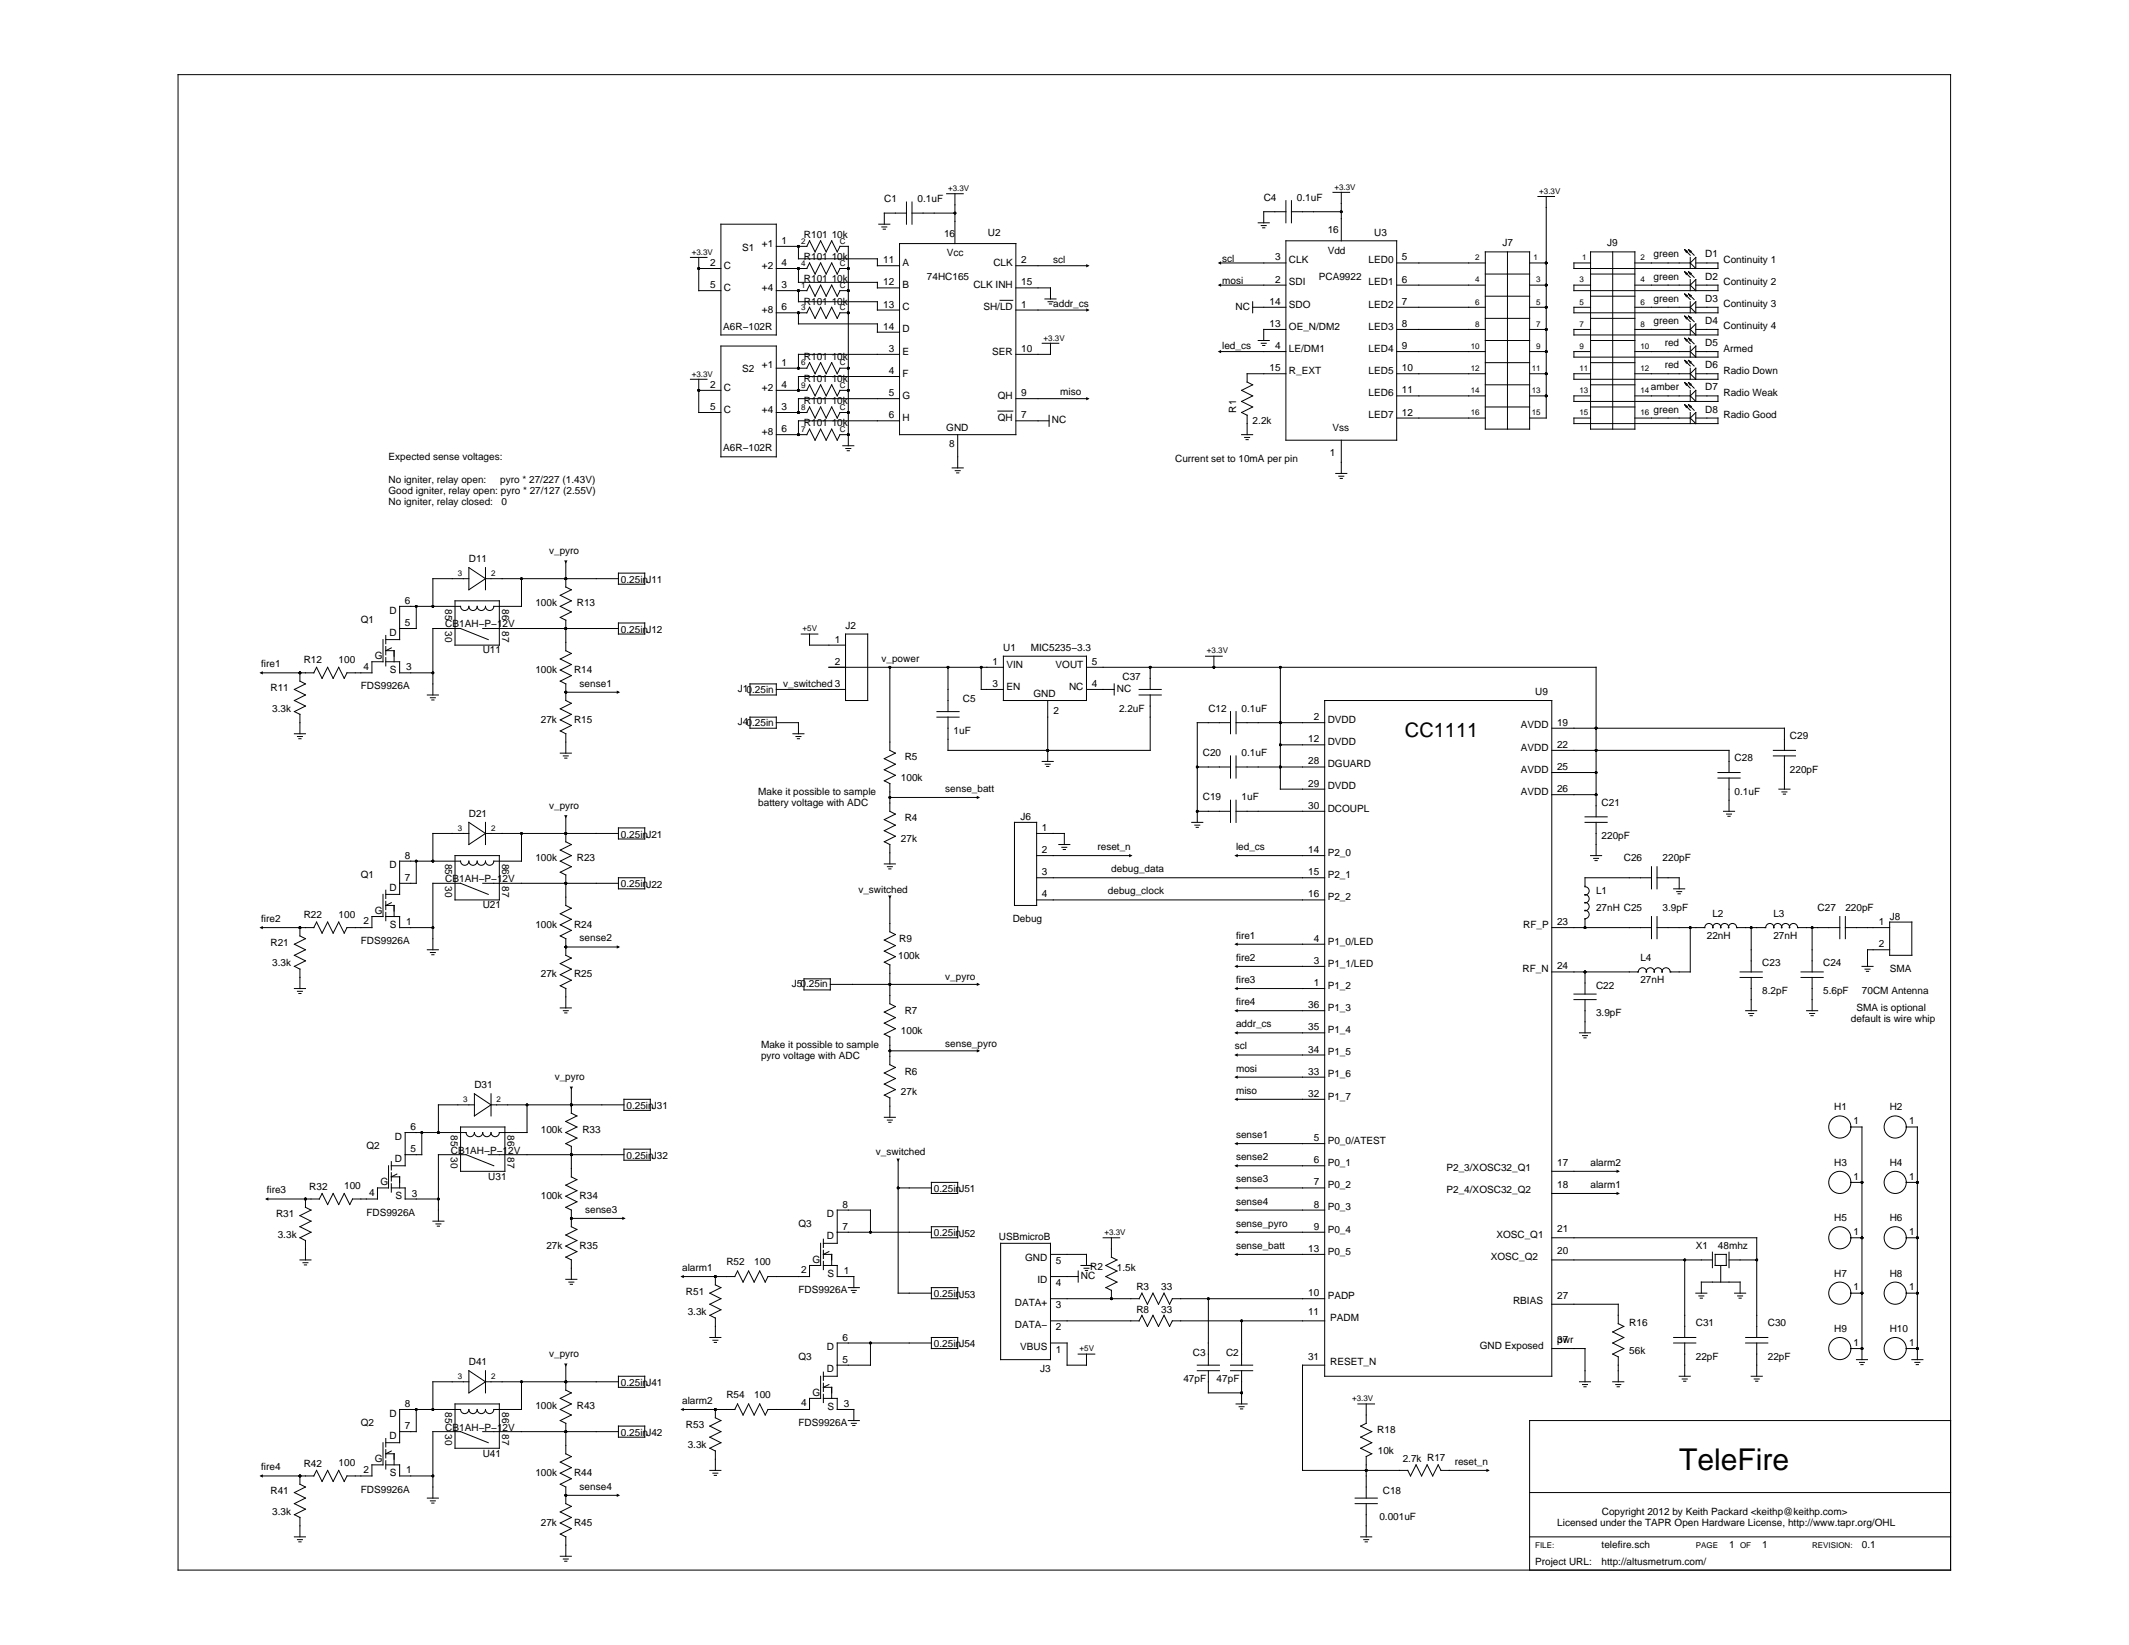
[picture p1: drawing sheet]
<svg xmlns="http://www.w3.org/2000/svg" width="279mm" height="216mm" viewBox="0 0 279 216" stroke-linecap="round" stroke-linejoin="round" font-family="sans-serif">
<defs><g id="words">
<text font-size="3.9" x="220.4" y="193">TeleFire</text>
<text font-size="2.6" x="184.4" y="96.7">CC1111</text>
<g font-size="1.3">
<text x="116.1" y="26.5">C1</text>
<text x="120.4" y="26.5">0.1uF</text>
<text x="165.8" y="26.3">C4</text>
<text x="170.2" y="26.3">0.1uF</text>
<text x="93.2" y="34.9">2</text>
<text x="95" y="35.3">C</text>
<text x="97.4" y="32.9">S1</text>
<text x="100" y="32.4">+1</text>
<text x="100" y="35.3">+2</text>
<text x="102.6" y="32">1</text>
<text x="102.6" y="34.9">4</text>
<text x="105.5" y="31.2">R101 10k</text>
<text x="105.5" y="34.1">R101 10k</text>
<text x="115.9" y="34.5">11</text>
<text x="118.5" y="34.9">A</text>
<text x="123.9" y="31.1">16</text>
<text x="124.3" y="33.6">Vcc</text>
<text x="129.6" y="30.9">U2</text>
<text x="130.4" y="34.9">CLK</text>
<text x="134" y="34.5">2</text>
<text x="138.2" y="34.5">scl</text>
<text x="160.4" y="34.3">scl</text>
<text x="167.3" y="34.2">3</text>
<text x="169.2" y="34.5">CLK</text>
<text x="174.2" y="30.5">16</text>
<text x="174.2" y="33.3">Vdd</text>
<text x="179.6" y="34.5">LED0</text>
<text x="180.3" y="30.9">U3</text>
<text x="184" y="34.2">5</text>
<text x="197.2" y="32.3">J7</text>
<text x="210.9" y="32.3">J9</text>
<text x="217" y="33.8">green</text>
<text x="223.8" y="33.8">D1</text>
<text x="226.2" y="34.5">Continuity 1</text>
<text x="93.2" y="37.8">5</text>
<text x="95" y="38.2">C</text>
<text x="100" y="38.2">+4</text>
<text x="100" y="41.1">+8</text>
<text x="102.6" y="37.8">3</text>
<text x="102.6" y="40.7">6</text>
<text x="105.5" y="37.1">R101 10k</text>
<text x="105.5" y="40">R101 10k</text>
<text x="115.9" y="37.5">12</text>
<text x="115.9" y="40.4">13</text>
<text x="118.5" y="37.8">B</text>
<text x="118.5" y="40.7">C</text>
<text x="121.6" y="36.7">74HC165</text>
<text x="127.7" y="37.8">CLK INH</text>
<text x="129.1" y="40.7">SH/LD</text>
<text x="134" y="37.5">15</text>
<text x="134" y="40.4">1</text>
<text x="138.2" y="40.3">addr_cs</text>
<text x="160.4" y="37.2">mosi</text>
<text x="162.1" y="40.7">NC</text>
<text x="166.6" y="40">14</text>
<text x="167.3" y="37.1">2</text>
<text x="169.2" y="37.5">SDI</text>
<text x="169.2" y="40.4">SDO</text>
<text x="173.1" y="36.7">PCA9922</text>
<text x="179.6" y="37.5">LED1</text>
<text x="179.6" y="40.4">LED2</text>
<text x="184" y="37.1">6</text>
<text x="184" y="40">7</text>
<text x="217" y="36.7">green</text>
<text x="217" y="39.6">green</text>
<text x="223.8" y="36.7">D2</text>
<text x="223.8" y="39.6">D3</text>
<text x="226.2" y="37.4">Continuity 2</text>
<text x="226.2" y="40.3">Continuity 3</text>
<text x="94.9" y="43.3">A6R−102R</text>
<text x="102.6" y="48">1</text>
<text x="105.5" y="47.2">R101 10k</text>
<text x="115.9" y="43.3">14</text>
<text x="116.6" y="46.2">3</text>
<text x="118.5" y="43.6">D</text>
<text x="118.5" y="46.5">E</text>
<text x="130.2" y="46.5">SER</text>
<text x="134" y="46.2">10</text>
<text x="160.4" y="45.8">led_cs</text>
<text x="166.6" y="42.9">13</text>
<text x="167.3" y="45.8">4</text>
<text x="169.2" y="43.3">OE_N/DM2</text>
<text x="169.2" y="46.2">LE/DM1</text>
<text x="179.6" y="43.3">LED3</text>
<text x="179.6" y="46.2">LED4</text>
<text x="184" y="42.9">8</text>
<text x="184" y="45.8">9</text>
<text x="217" y="42.5">green</text>
<text x="218.5" y="45.4">red</text>
<text x="223.8" y="42.5">D4</text>
<text x="223.8" y="45.4">D5</text>
<text x="226.2" y="43.2">Continuity 4</text>
<text x="226.2" y="46.1">Armed</text>
<text x="93.2" y="50.9">2</text>
<text x="93.2" y="53.8">5</text>
<text x="95" y="51.3">C</text>
<text x="97.4" y="48.9">S2</text>
<text x="100" y="48.4">+1</text>
<text x="100" y="51.3">+2</text>
<text x="102.6" y="50.9">4</text>
<text x="102.6" y="53.8">3</text>
<text x="105.5" y="53.1">R101 10k</text>
<text x="105.5" y="50.1">R101 10k</text>
<text x="116.6" y="49.1">4</text>
<text x="116.6" y="52">5</text>
<text x="118.5" y="49.5">F</text>
<text x="118.5" y="52.4">G</text>
<text x="130.9" y="52.4">QH</text>
<text x="134" y="52">9</text>
<text x="139.1" y="51.8">miso</text>
<text x="166.6" y="48.7">15</text>
<text x="169.2" y="49.1">R_EXT</text>
<text x="179.6" y="49.1">LED5</text>
<text x="179.6" y="52">LED6</text>
<text x="184" y="48.7">10</text>
<text x="184" y="51.6">11</text>
<text x="216.6" y="51.2">amber</text>
<text x="218.5" y="48.3">red</text>
<text x="223.8" y="51.2">D7</text>
<text x="223.8" y="48.3">D6</text>
<text x="226.2" y="49.1">Radio Down</text>
<text x="226.2" y="52">Radio Weak</text>
<text x="94.9" y="59.2">A6R−102R</text>
<text x="95" y="54.2">C</text>
<text x="100" y="54.2">+4</text>
<text x="100" y="57.1">+8</text>
<text x="102.6" y="56.7">6</text>
<text x="105.5" y="56">R101 10k</text>
<text x="116.6" y="54.9">6</text>
<text x="118.5" y="55.3">H</text>
<text x="124.2" y="56.6">GND</text>
<text x="124.6" y="58.7">8</text>
<text x="130.9" y="55.3">QH</text>
<text x="134" y="54.9">7</text>
<text x="138" y="55.6">NC</text>
<text x="162.2" y="54.1" transform="rotate(-90 162.2 54.1)">R1</text>
<text x="164.4" y="55.6">2.2k</text>
<text x="174.5" y="59.8">1</text>
<text x="174.9" y="56.5">Vss</text>
<text x="179.6" y="54.9">LED7</text>
<text x="184" y="54.5">12</text>
<text x="217" y="54.1">green</text>
<text x="223.8" y="54.1">D8</text>
<text x="226.2" y="54.9">Radio Good</text>
<text x="51" y="60.4">Expected sense voltages:</text>
<text x="51" y="63.3">No igniter, relay open:</text>
<text x="51" y="64.8">Good igniter, relay open: pyro * 27/127 (2.55V)</text>
<text x="65.7" y="63.3">pyro * 27/227 (1.43V)</text>
<text x="154.2" y="60.7">Current set to 10mA per pin</text>
<text x="51" y="66.3">No igniter, relay closed:</text>
<text x="65.8" y="66.3">0</text>
<text x="61.5" y="73.8">D11</text>
<text x="72.1" y="72.7">v_pyro</text>
<text x="81.5" y="76.5">0.25inJ11</text>
<text x="47.4" y="81.8">Q1</text>
<text x="51.1" y="80.5">D</text>
<text x="51.1" y="83.4">D</text>
<text x="53.1" y="79.3">6</text>
<text x="53.1" y="82.2">5</text>
<text x="58.4" y="82.3">CB1AH−P−12V</text>
<text x="58.4" y="79.9" transform="rotate(90 58.4 79.9)">85</text>
<text x="58.4" y="82.9" transform="rotate(90 58.4 82.9)">30</text>
<text x="65.9" y="79.9" transform="rotate(90 65.9 79.9)">86</text>
<text x="65.9" y="82.9" transform="rotate(90 65.9 82.9)">87</text>
<text x="70.3" y="79.6">100k</text>
<text x="75.7" y="79.6">R13</text>
<text x="81.5" y="83">0.25inJ12</text>
<text x="111" y="82.5">J2</text>
<text x="34.3" y="87.6">fire1</text>
<text x="39.9" y="87.1">R12</text>
<text x="44.4" y="87">100</text>
<text x="47.7" y="87.9">4</text>
<text x="49.2" y="86.5">G</text>
<text x="51.2" y="88.3">S</text>
<text x="53.3" y="88">3</text>
<text x="63.3" y="85.8">U11</text>
<text x="70.3" y="88.3">100k</text>
<text x="75.3" y="88.3">R14</text>
<text x="109.5" y="84.3">1</text>
<text x="109.5" y="87.3">2</text>
<text x="115.7" y="86.9">v_power</text>
<text x="130.3" y="87.3">1</text>
<text x="131.6" y="85.4">U1</text>
<text x="132.1" y="87.6">VIN</text>
<text x="135.3" y="85.4">MIC5235−3.3</text>
<text x="138.5" y="87.6">VOUT</text>
<text x="143.3" y="87.3">5</text>
<text x="147.3" y="89.3">C37</text>
<text x="35.5" y="90.7">R11</text>
<text x="35.7" y="93.4">3.3k</text>
<text x="47.4" y="90.5">FDS9926A</text>
<text x="71" y="94.8">27k</text>
<text x="75.3" y="94.8">R15</text>
<text x="76.1" y="90.1">sense1</text>
<text x="96.8" y="90.9">J10.25in</text>
<text x="96.8" y="95.2">J40.25in</text>
<text x="102.8" y="90.1">v_switched 3</text>
<text x="126.4" y="92.2">C5</text>
<text x="130.3" y="90.2">3</text>
<text x="132.1" y="90.5">EN</text>
<text x="135.6" y="91.4">GND</text>
<text x="138.3" y="93.8">2</text>
<text x="140.3" y="90.5">NC</text>
<text x="143.3" y="90.2">4</text>
<text x="146.6" y="90.8">NC</text>
<text x="146.9" y="93.4">2.2uF</text>
<text x="158.6" y="93.4">C12</text>
<text x="162.9" y="93.4">0.1uF</text>
<text x="172.4" y="94.5">2</text>
<text x="174.2" y="94.9">DVDD</text>
<text x="199.6" y="95.6">AVDD</text>
<text x="201.5" y="91.2">U9</text>
<text x="204.3" y="95.2">19</text>
<text x="118.7" y="99.8">R5</text>
<text x="125.1" y="96.3">1uF</text>
<text x="157.9" y="99.2">C20</text>
<text x="162.9" y="99.2">0.1uF</text>
<text x="171.7" y="100.3">28</text>
<text x="171.7" y="97.4">12</text>
<text x="174.2" y="100.7">DGUARD</text>
<text x="174.2" y="97.8">DVDD</text>
<text x="199.6" y="98.5">AVDD</text>
<text x="199.6" y="101.4">AVDD</text>
<text x="204.3" y="98.2">22</text>
<text x="204.3" y="101.1">25</text>
<text x="227.6" y="99.9">C28</text>
<text x="234.9" y="97">C29</text>
<text x="234.9" y="101.4">220pF</text>
<text x="61.5" y="107.2">D21</text>
<text x="72.1" y="106.1">v_pyro</text>
<text x="99.5" y="104.3">Make it possible to sample</text>
<text x="99.5" y="105.8">battery voltage with ADC</text>
<text x="118.2" y="102.5">100k</text>
<text x="118.7" y="107.8">R4</text>
<text x="124" y="103.9">sense_batt</text>
<text x="133.9" y="107.6">J6</text>
<text x="157.9" y="105">C19</text>
<text x="162.9" y="105">1uF</text>
<text x="171.7" y="106.2">30</text>
<text x="171.7" y="103.2">29</text>
<text x="174.2" y="106.5">DCOUPL</text>
<text x="174.2" y="103.6">DVDD</text>
<text x="199.6" y="104.3">AVDD</text>
<text x="204.3" y="104">26</text>
<text x="210.2" y="105.8">C21</text>
<text x="227.6" y="104.3">0.1uF</text>
<text x="51.1" y="114">D</text>
<text x="53.1" y="112.7">8</text>
<text x="58.4" y="113.4" transform="rotate(90 58.4 113.4)">85</text>
<text x="65.9" y="113.4" transform="rotate(90 65.9 113.4)">86</text>
<text x="70.3" y="113">100k</text>
<text x="75.7" y="113">R23</text>
<text x="81.5" y="109.9">0.25inJ21</text>
<text x="118.2" y="110.5">27k</text>
<text x="136.7" y="109.1">1</text>
<text x="136.7" y="112">2</text>
<text x="144" y="111.6">reset_n</text>
<text x="162.2" y="111.6">led_cs</text>
<text x="171.7" y="112">14</text>
<text x="174.2" y="112.3">P2_0</text>
<text x="210.2" y="110.1">220pF</text>
<text x="213.1" y="113">C26</text>
<text x="218.2" y="113">220pF</text>
<text x="47.4" y="115.2">Q1</text>
<text x="49.2" y="120">G</text>
<text x="51.1" y="116.9">D</text>
<text x="53.1" y="115.6">7</text>
<text x="58.4" y="115.8">CB1AH−P−12V</text>
<text x="58.4" y="116.3" transform="rotate(90 58.4 116.3)">30</text>
<text x="63.3" y="119.2">U21</text>
<text x="65.9" y="116.3" transform="rotate(90 65.9 116.3)">87</text>
<text x="81.5" y="116.5">0.25inJ22</text>
<text x="112.7" y="117.2">v_switched</text>
<text x="136.7" y="114.9">3</text>
<text x="136.7" y="117.8">4</text>
<text x="145.4" y="117.4">debug_clock</text>
<text x="145.8" y="114.5">debug_data</text>
<text x="171.7" y="117.8">16</text>
<text x="171.7" y="114.9">15</text>
<text x="174.2" y="118.1">P2_2</text>
<text x="174.2" y="115.2">P2_1</text>
<text x="209.5" y="117.4">L1</text>
<text x="209.5" y="119.6">27nH C25</text>
<text x="218.2" y="119.6">3.9pF</text>
<text x="238.5" y="119.6">C27</text>
<text x="242.2" y="119.6">220pF</text>
<text x="34.3" y="121">fire2</text>
<text x="35.5" y="124.1">R21</text>
<text x="39.9" y="120.5">R22</text>
<text x="44.4" y="120.5">100</text>
<text x="47.4" y="123.9">FDS9926A</text>
<text x="47.7" y="121.3">2</text>
<text x="51.2" y="121.8">S</text>
<text x="53.3" y="121.4">1</text>
<text x="70.3" y="121.7">100k</text>
<text x="75.3" y="121.7">R24</text>
<text x="76.1" y="123.6">sense2</text>
<text x="117.9" y="125.9">100k</text>
<text x="118" y="123.6">R9</text>
<text x="132.9" y="121">Debug</text>
<text x="162.2" y="123.2">fire1</text>
<text x="172.4" y="123.6">4</text>
<text x="174.2" y="124">P1_0/LED</text>
<text x="199.9" y="121.8">RF_P</text>
<text x="204.3" y="121.4">23</text>
<text x="224" y="123.2">22nH</text>
<text x="224.7" y="120.3">L2</text>
<text x="232.7" y="120.3">L3</text>
<text x="232.7" y="123.2">27nH</text>
<text x="246.6" y="124.3">2</text>
<text x="246.6" y="121.4">1</text>
<text x="248" y="120.7">J8</text>
<text x="35.7" y="126.8">3.3k</text>
<text x="71" y="128.3">27k</text>
<text x="75.3" y="128.3">R25</text>
<text x="103.9" y="129.6">J50.25in</text>
<text x="124" y="128.7">v_pyro</text>
<text x="162.2" y="126.1">fire2</text>
<text x="162.2" y="129">fire3</text>
<text x="162.2" y="131.9">fire4</text>
<text x="172.4" y="129.4">1</text>
<text x="172.4" y="126.5">3</text>
<text x="174.2" y="129.8">P1_2</text>
<text x="174.2" y="126.9">P1_1/LED</text>
<text x="199.8" y="127.6">RF_N</text>
<text x="204.3" y="127.2">24</text>
<text x="209.5" y="129.7">C22</text>
<text x="215.3" y="126.1">L4</text>
<text x="215.3" y="129">27nH</text>
<text x="231.3" y="126.8">C23</text>
<text x="231.3" y="130.5">8.2pF</text>
<text x="239.3" y="126.8">C24</text>
<text x="239.3" y="130.5">5.6pF</text>
<text x="244.4" y="130.5">70CM Antenna</text>
<text x="248" y="127.6">SMA</text>
<text x="99.9" y="137.5">Make it possible to sample</text>
<text x="118.2" y="135.7">100k</text>
<text x="118.7" y="133.1">R7</text>
<text x="124" y="137.4">sense_pyro</text>
<text x="162.1" y="137.7">scl</text>
<text x="162.2" y="134.8">addr_cs</text>
<text x="171.7" y="135.2">35</text>
<text x="171.7" y="132.3">36</text>
<text x="174.2" y="135.6">P1_4</text>
<text x="174.2" y="132.7">P1_3</text>
<text x="209.5" y="133.4">3.9pF</text>
<text x="242.9" y="134.1">default is wire whip</text>
<text x="243.6" y="132.6">SMA is optional</text>
<text x="62.3" y="142.8">D31</text>
<text x="72.8" y="141.7">v_pyro</text>
<text x="99.9" y="139">pyro voltage with ADC</text>
<text x="118.2" y="143.7">27k</text>
<text x="118.7" y="141">R6</text>
<text x="162.2" y="140.6">mosi</text>
<text x="162.2" y="143.6">miso</text>
<text x="171.7" y="144">32</text>
<text x="171.7" y="141">33</text>
<text x="171.7" y="138.1">34</text>
<text x="174.2" y="141.4">P1_6</text>
<text x="174.2" y="138.5">P1_5</text>
<text x="51.8" y="149.6">D</text>
<text x="53.9" y="148.3">6</text>
<text x="59.2" y="149" transform="rotate(90 59.2 149)">85</text>
<text x="66.6" y="149" transform="rotate(90 66.6 149)">86</text>
<text x="71" y="148.6">100k</text>
<text x="76.4" y="148.6">R33</text>
<text x="82.2" y="145.6">0.25inJ31</text>
<text x="162.2" y="149.4">sense1</text>
<text x="172.4" y="149.8">5</text>
<text x="174.2" y="144.3">P1_7</text>
<text x="240.7" y="145.7">H1</text>
<text x="243.3" y="147.6">1</text>
<text x="248" y="145.7">H2</text>
<text x="250.5" y="147.6">1</text>
<text x="48.1" y="150.8">Q2</text>
<text x="49.9" y="155.6">G</text>
<text x="51.8" y="152.5">D</text>
<text x="53.9" y="151.2">5</text>
<text x="59.2" y="151.4">CB1AH−P−12V</text>
<text x="59.2" y="151.9" transform="rotate(90 59.2 151.9)">30</text>
<text x="64.1" y="154.8">U31</text>
<text x="66.6" y="151.9" transform="rotate(90 66.6 151.9)">87</text>
<text x="82.2" y="152.1">0.25inJ32</text>
<text x="115" y="151.6">v_switched</text>
<text x="162.2" y="155.2">sense3</text>
<text x="162.2" y="152.3">sense2</text>
<text x="172.4" y="155.6">7</text>
<text x="172.4" y="152.7">6</text>
<text x="174.2" y="155.9">P0_2</text>
<text x="174.2" y="153">P0_1</text>
<text x="174.2" y="150.1">P0_0/ATEST</text>
<text x="189.8" y="153.7">P2_3/XOSC32_Q1</text>
<text x="204.4" y="153">17</text>
<text x="204.4" y="155.9">18</text>
<text x="208.7" y="153">alarm2</text>
<text x="208.7" y="155.9">alarm1</text>
<text x="240.7" y="153">H3</text>
<text x="243.3" y="154.8">1</text>
<text x="248" y="153">H4</text>
<text x="250.5" y="154.8">1</text>
<text x="35" y="156.6">fire3</text>
<text x="36.2" y="159.8">R31</text>
<text x="40.6" y="156.1">R32</text>
<text x="45.2" y="156.1">100</text>
<text x="48.1" y="159.5">FDS9926A</text>
<text x="48.4" y="156.9">4</text>
<text x="51.9" y="157.4">S</text>
<text x="54" y="157">3</text>
<text x="71" y="157.4">100k</text>
<text x="76.1" y="157.4">R34</text>
<text x="76.8" y="159.2">sense3</text>
<text x="104.8" y="161">Q3</text>
<text x="108.5" y="159.8">D</text>
<text x="110.6" y="158.5">8</text>
<text x="110.6" y="161.4">7</text>
<text x="122.6" y="156.5">0.25inJ51</text>
<text x="162.2" y="161">sense_pyro</text>
<text x="162.2" y="158.1">sense4</text>
<text x="172.4" y="161.4">9</text>
<text x="172.4" y="158.5">8</text>
<text x="174.2" y="161.8">P0_4</text>
<text x="174.2" y="158.9">P0_3</text>
<text x="189.8" y="156.6">P2_4/XOSC32_Q2</text>
<text x="204.4" y="161.7">21</text>
<text x="240.7" y="160.3">H5</text>
<text x="248" y="160.3">H6</text>
<text x="36.5" y="162.5">3.3k</text>
<text x="71.7" y="163.9">27k</text>
<text x="76.1" y="163.9">R35</text>
<text x="89.5" y="166.8">alarm1</text>
<text x="95.3" y="166.1">R52</text>
<text x="99" y="166.1">100</text>
<text x="105.1" y="167.1">2</text>
<text x="106.6" y="165.8">G</text>
<text x="108.5" y="162.7">D</text>
<text x="108.6" y="167.6">S</text>
<text x="110.7" y="167.2">1</text>
<text x="122.6" y="162.3">0.25inJ52</text>
<text x="131.1" y="162.7">USBmicroB</text>
<text x="134.5" y="165.6">GND</text>
<text x="138.6" y="165.9">5</text>
<text x="141.9" y="167.9">NC</text>
<text x="143.1" y="166.7">R2</text>
<text x="146.6" y="166.8">1.5k</text>
<text x="162.2" y="163.9">sense_batt</text>
<text x="171.7" y="164.3">13</text>
<text x="174.2" y="164.7">P0_5</text>
<text x="195.7" y="165.4">XOSC_Q2</text>
<text x="196.4" y="162.5">XOSC_Q1</text>
<text x="204.4" y="164.6">20</text>
<text x="222.5" y="163.9">X1</text>
<text x="225.5" y="163.9">48mhz</text>
<text x="240.7" y="167.5">H7</text>
<text x="243.3" y="162.1">1</text>
<text x="248" y="167.5">H8</text>
<text x="250.5" y="162.1">1</text>
<text x="90" y="169.9">R51</text>
<text x="90.2" y="172.6">3.3k</text>
<text x="104.8" y="169.7">FDS9926A</text>
<text x="122.6" y="170.3">0.25inJ53</text>
<text x="133.2" y="171.4">DATA+</text>
<text x="136.1" y="168.5">ID</text>
<text x="138.6" y="171.7">3</text>
<text x="138.6" y="168.8">4</text>
<text x="149.1" y="169.4">R3</text>
<text x="149.1" y="172.3">R8</text>
<text x="152.4" y="169.4">33</text>
<text x="152.4" y="172.3">33</text>
<text x="171.7" y="172.6">11</text>
<text x="171.7" y="170.1">10</text>
<text x="174.2" y="170.5">PADP</text>
<text x="174.6" y="173.4">PADM</text>
<text x="198.6" y="171.2">RBIAS</text>
<text x="204.4" y="170.5">27</text>
<text x="243.3" y="169.4">1</text>
<text x="250.5" y="169.4">1</text>
<text x="61.5" y="179.2">D41</text>
<text x="72.1" y="178.1">v_pyro</text>
<text x="104.8" y="178.4">Q3</text>
<text x="108.5" y="177.2">D</text>
<text x="110.6" y="175.9">6</text>
<text x="110.6" y="178.8">5</text>
<text x="122.6" y="176.8">0.25inJ54</text>
<text x="133.2" y="174.3">DATA−</text>
<text x="133.9" y="177.2">VBUS</text>
<text x="138.6" y="177.5">1</text>
<text x="138.6" y="174.6">2</text>
<text x="156.5" y="178">C3</text>
<text x="160.9" y="178">C2</text>
<text x="171.7" y="178.4">31</text>
<text x="174.6" y="179.2">RESET_N</text>
<text x="194.2" y="177">GND Exposed</text>
<text x="204.4" y="176.3">pwr</text>
<text x="204.4" y="176.3">37</text>
<text x="213.8" y="174.1">R16</text>
<text x="213.8" y="177.7">56k</text>
<text x="222.5" y="174.1">C31</text>
<text x="222.5" y="178.4">22pF</text>
<text x="232" y="174.1">C30</text>
<text x="232" y="178.4">22pF</text>
<text x="240.7" y="174.8">H9</text>
<text x="243.3" y="176.6">1</text>
<text x="248" y="174.8">H10</text>
<text x="250.5" y="176.6">1</text>
<text x="51.1" y="185.9">D</text>
<text x="53.1" y="184.7">8</text>
<text x="58.4" y="185.4" transform="rotate(90 58.4 185.4)">85</text>
<text x="65.9" y="185.4" transform="rotate(90 65.9 185.4)">86</text>
<text x="70.3" y="185">100k</text>
<text x="75.7" y="185">R43</text>
<text x="81.5" y="181.9">0.25inJ41</text>
<text x="89.5" y="184.3">alarm2</text>
<text x="95.3" y="183.5">R54</text>
<text x="99" y="183.5">100</text>
<text x="105.1" y="184.6">4</text>
<text x="106.6" y="183.2">G</text>
<text x="108.5" y="180.1">D</text>
<text x="108.6" y="185">S</text>
<text x="110.7" y="184.7">3</text>
<text x="136.5" y="180.1">J3</text>
<text x="155.3" y="181.4">47pF</text>
<text x="159.7" y="181.4">47pF</text>
<text x="47.4" y="187.2">Q2</text>
<text x="49.2" y="191.9">G</text>
<text x="51.1" y="188.8">D</text>
<text x="53.1" y="187.6">7</text>
<text x="58.4" y="187.8">CB1AH−P−12V</text>
<text x="58.4" y="188.3" transform="rotate(90 58.4 188.3)">30</text>
<text x="63.3" y="191.2">U41</text>
<text x="65.9" y="188.3" transform="rotate(90 65.9 188.3)">87</text>
<text x="81.5" y="188.4">0.25inJ42</text>
<text x="90" y="187.4">R53</text>
<text x="90.2" y="190.1">3.3k</text>
<text x="104.8" y="187.2">FDS9926A</text>
<text x="180.7" y="188.1">R18</text>
<text x="180.8" y="190.8">10k</text>
<text x="184.1" y="191.9">2.7k R17</text>
<text x="34.3" y="193">fire4</text>
<text x="35.5" y="196.1">R41</text>
<text x="39.9" y="192.5">R42</text>
<text x="44.4" y="192.5">100</text>
<text x="47.4" y="195.9">FDS9926A</text>
<text x="47.7" y="193.3">2</text>
<text x="51.2" y="193.7">S</text>
<text x="53.3" y="193.4">1</text>
<text x="70.3" y="193.7">100k</text>
<text x="75.3" y="193.7">R44</text>
<text x="76.1" y="195.5">sense4</text>
<text x="181.5" y="196.1">C18</text>
<text x="190.9" y="192.3">reset_n</text>
<text x="35.7" y="198.8">3.3k</text>
<text x="71" y="200.3">27k</text>
<text x="75.3" y="200.3">R45</text>
<text x="181" y="199.5">0.001uF</text>
<text x="204.4" y="200.3">Licensed under the TAPR Open Hardware License, http://www.tapr.org/OHL</text>
<text x="210.2" y="203.2">telefire.sch</text>
<text x="210.2" y="198.8">Copyright 2012 by Keith Packard &lt;keithp@keithp.com&gt;</text>
<text x="226.9" y="203.2">1</text>
<text x="231.3" y="203.2">1</text>
<text x="244.4" y="203.2">0.1</text>
<text x="201.5" y="205.3">Project URL:</text>
<text x="210.2" y="205.3">http://altusmetrum.com/</text>
</g>
<g font-size="1.1">
<text x="124.4" y="25.1">+3.3V</text>
<text x="175.1" y="24.9">+3.3V</text>
<text x="202" y="25.4">+3.3V</text>
<text x="90.8" y="33.4">+3.3V</text>
<text x="105.1" y="32">2</text>
<text x="105.1" y="34.9">4</text>
<text x="110.2" y="32">C</text>
<text x="110.2" y="34.9">C</text>
<text x="193.6" y="34.1">2</text>
<text x="201.2" y="34.1">1</text>
<text x="207.6" y="34.1">1</text>
<text x="215.3" y="34.1">2</text>
<text x="105.1" y="37.8">1</text>
<text x="105.1" y="40.7">3</text>
<text x="110.2" y="37.8">C</text>
<text x="110.2" y="40.7">C</text>
<text x="193.6" y="37.1">4</text>
<text x="193.6" y="40">6</text>
<text x="201.6" y="37.1">3</text>
<text x="201.6" y="40">5</text>
<text x="207.3" y="37.1">3</text>
<text x="207.3" y="40">5</text>
<text x="215.3" y="37.1">4</text>
<text x="215.3" y="40">6</text>
<text x="105.1" y="48">6</text>
<text x="110.2" y="48">C</text>
<text x="137" y="44.7">+3.3V</text>
<text x="193" y="45.8">10</text>
<text x="193.6" y="42.9">8</text>
<text x="201.6" y="45.8">9</text>
<text x="201.6" y="42.9">7</text>
<text x="207.3" y="45.8">9</text>
<text x="207.3" y="42.9">7</text>
<text x="215.3" y="45.8">10</text>
<text x="215.3" y="42.9">8</text>
<text x="90.8" y="49.4">+3.3V</text>
<text x="105.1" y="53.8">8</text>
<text x="105.1" y="50.9">9</text>
<text x="110.2" y="53.8">C</text>
<text x="110.2" y="50.9">C</text>
<text x="193" y="51.6">14</text>
<text x="193" y="48.7">12</text>
<text x="201" y="51.6">13</text>
<text x="201" y="48.7">11</text>
<text x="207.3" y="51.6">13</text>
<text x="207.3" y="48.7">11</text>
<text x="215.3" y="51.6">14</text>
<text x="215.3" y="48.7">12</text>
<text x="105.1" y="56.7">7</text>
<text x="110.2" y="56.7">C</text>
<text x="193" y="54.5">16</text>
<text x="201" y="54.5">15</text>
<text x="207.3" y="54.5">15</text>
<text x="215.3" y="54.5">16</text>
<text x="60.1" y="75.6">3</text>
<text x="64.4" y="75.6">2</text>
<text x="105.3" y="82.9">+5V</text>
<text x="158.4" y="85.8">+3.3V</text>
<text x="60.1" y="109">3</text>
<text x="64.4" y="109">2</text>
<text x="60.8" y="144.6">3</text>
<text x="65.2" y="144.6">2</text>
<text x="144.9" y="162.1">+3.3V</text>
<text x="141.7" y="177.4">+5V</text>
<text x="60.1" y="181">3</text>
<text x="64.4" y="181">2</text>
<text x="177.4" y="183.9">+3.3V</text>
<text x="201.5" y="203.2">FILE:</text>
<text x="222.5" y="203.2">PAGE</text>
<text x="228.4" y="203.2">OF</text>
<text x="237.8" y="203.2">REVISION:</text>
</g>
</g></defs>
<g fill="none" stroke="#000" stroke-width=".13">
<path d="M23.4 9.8h232.6v196.3h-232.6zM90.6 33.8h2.2M91.7 35.2h2.9M91.7 33.8v4.3h2.9M94.6 29.4h7.3v14.6h-7.3zM101.9 32.3h4l.3-.7 .8 1.5 .7-1.5 .7 1.5 .7-1.5 .8 1.5 .3-.8h1.1v26.2M101.9 35.2h4l.3-.7 .8 1.5 .7-1.5 .7 1.5 .7-1.5 .8 1.5 .3-.8h1.1M101.9 38.1h4l.3-.7 .8 1.5 .7-1.5 .7 1.5 .7-1.5 .8 1.5 .3-.8h1.1M104.8 32.3v1.7h10.3v.9h3M104.8 38.1v1.5h10.3v1.1h3M104.8 35.2v1.9h10.3v.7h3M115.3 29.4h1.5"/>
<path d="M115.7 29.8h.7M115.9 30.1h.3M118.1 32h15.2v25h-15.2zM119 28h-2.9v1.4M119 26.5v2.9M119.7 28h5.6M119.7 26.5v2.9M124.2 25.4h2.2M125.3 25.4v6.6M131.2 39.4h1.7M133.3 34.9h9.5M133.3 37.8h4.6v1.4"/>
<path d="M137.1 39.2h1.5M137.5 39.6h.7M137.7 39.9h.3M160 34.5h8.8M160 37.4h8.8M164.4 39.6v1.5M165.1 29.2h1.5M165.5 29.6h.7M165.7 29.9h.3M168.8 31.6h14.5v26.2h-14.5zM168.8 26.3v2.9M168.8 27.8h-3v1.4"/>
<path d="M169.5 27.8h6.5M169.5 26.3v2.9M174.9 25.2h2.2M176 25.2v6.4M183.3 34.5h11.6M183.3 37.4h11.6M194.9 33.1h5.8v23.2h-5.8zM194.9 38.9h5.8M194.9 36h5.8M197.8 33.1v23.2M200.7 34.5h2.2M200.7 37.4h2.2"/>
<path d="M201.8 25.8h2.2M202.9 25.8v29.1h-2.2M208.7 34.5h-2.1v.7h18.9v-.7h-3M208.7 37.4h-2.1v.7h18.9v-.7h-3M208.7 38.9h5.9M208.7 36h5.9M208.7 33.1h5.9v23.2h-5.9zM211.6 33.1v23.2M214.6 34.5h7.2M214.6 37.4h7.2M221.1 32.8l.7 .7M221.1 32.8l.4 .2"/>
<path d="M221.1 32.8l.2 .3M221.1 35.7l.7 .7M221.1 35.7l.4 .2M221.1 35.7l.2 .3M221.1 38.6l.7 .7M221.1 38.6l.4 .2M221.1 38.6l.2 .3M221.6 32.8l.7 .7M221.6 32.8l.4 .2M221.6 32.8l.2 .3M221.6 35.7l.7 .7M221.6 35.7l.4 .2"/>
<path d="M221.6 35.7l.2 .3M221.6 38.6l.7 .7M221.6 38.6l.4 .2M221.6 38.6l.2 .3M221.8 33.8v1.4M221.8 36.7v1.4M221.8 39.6v1.5M222.5 33.8v1.4l-.7-.7zM222.5 36.7v1.4l-.7-.7zM90.6 49.8h2.2M91.7 51.2h2.9M91.7 49.8v4.3h2.9"/>
<path d="M94.6 45.4h7.3v14.6h-7.3zM101.9 41.1h4l.3-.8 .8 1.5 .7-1.5 .7 1.5 .7-1.5 .8 1.5 .3-.7h1.1M101.9 48.3h4l.3-.7 .8 1.5 .7-1.5 .7 1.5 .7-1.5 .8 1.5 .3-.8h1.1M101.9 51.2h4l.3-.7 .8 1.5 .7-1.5 .7 1.5 .7-1.5 .8 1.5 .3-.8h1.1M101.9 54.1h4l.3-.7 .8 1.5 .7-1.5 .7 1.5 .7-1.5 .8 1.5 .3-.8h1.1M101.9 57h4l.3-.7 .8 1.5 .7-1.5 .7 1.5 .7-1.5 .8 1.5 .3-.8h1.1M104.8 41.1v1.4h10.3v1.1h3M110.6 58.5h1.5M111 58.9h.7M111.2 59.2h.3M118.1 52.3h-13.3v1.8M118.1 46.5h-13.3v1.8"/>
<path d="M118.1 49.4h-13.3v1.8M118.1 55.2h-13.3v1.8M125.7 57v4.4M130.9 54h2M133.3 52.3h9.5M133.3 40.7h9.5M133.3 55.2h4.4M136.8 45.1h2.2M137.7 54.5v1.5M137.9 45.1v1.4h-4.6M160 46.1h8.8M162.9 57h1.5"/>
<path d="M163.3 57.4h.7M163.5 57.7h.3M164.4 40.3h4.4M165.1 44.7h1.5M165.5 45.1h.7M165.7 45.3h.3M168.8 43.2h-3v1.5M168.8 49.1h-5.1v1l.7 .4-1.5 .7 1.5 .8-1.5 .7 1.5 .7-1.5 .7 .8 .4v2.5M176 57.8v4.3M183.3 40.3h11.6M183.3 43.2h11.6M183.3 46.1h11.6"/>
<path d="M183.3 49.1h11.6M183.3 52h11.6M183.3 54.9h11.6M194.9 44.7h5.8M194.9 41.8h5.8M194.9 53.4h5.8M194.9 50.5h5.8M194.9 47.6h5.8M200.7 40.3h2.2M200.7 43.2h2.2M200.7 46.1h2.2M200.7 49.1h2.2"/>
<path d="M200.7 52h2.2M208.7 43.2h-2.1v.8h18.9v-.8h-3M208.7 40.3h-2.1v.8h18.9v-.8h-3M208.7 46.1h-2.1v.8h18.9v-.8h-3M208.7 49.1h-2.1v.7h18.9v-.7h-3M208.7 52h-2.1v.7h18.9v-.7h-3M208.7 54.9h-2.1v.7h18.9v-.7h-3M208.7 44.7h5.9M208.7 41.8h5.9M208.7 53.4h5.9M208.7 50.5h5.9M208.7 47.6h5.9"/>
<path d="M214.6 40.3h7.2M214.6 43.2h7.2M214.6 46.1h7.2M214.6 49.1h7.2M214.6 52h7.2M214.6 54.9h7.2M221.1 41.5l.7 .7M221.1 41.5l.4 .2M221.1 41.5l.2 .4M221.1 53.1l.7 .8M221.1 53.1l.4 .2M221.1 53.1l.2 .4"/>
<path d="M221.1 50.2l.7 .7M221.1 50.2l.4 .2M221.1 50.2l.2 .4M221.1 44.4l.7 .7M221.1 44.4l.4 .2M221.1 44.4l.2 .4M221.1 47.3l.7 .7M221.1 47.3l.4 .2M221.1 47.3l.2 .4M221.6 41.5l.7 .7M221.6 41.5l.4 .2M221.6 41.5l.2 .4"/>
<path d="M221.6 53.1l.7 .8M221.6 53.1l.4 .2M221.6 53.1l.2 .4M221.6 50.2l.7 .7M221.6 50.2l.4 .2M221.6 50.2l.2 .4M221.6 44.4l.7 .7M221.6 44.4l.4 .2M221.6 44.4l.2 .4M221.6 47.3l.7 .7M221.6 47.3l.4 .2M221.6 47.3l.2 .4"/>
<path d="M221.8 42.5v1.5M221.8 45.4v1.5M221.8 48.3v1.5M221.8 51.2v1.5M221.8 54.1v1.5M221.8 40.3l.7-.7v1.5zM221.8 46.1l.7-.7v1.5zM221.8 54.9l.7-.8v1.5zM222.5 42.5v1.5l-.7-.8zM222.5 48.3v1.5l-.7-.7zM222.5 51.2v1.5l-.7-.7zM54.6 79.6v2.9h-2.2"/>
<path d="M59.7 78.9h5.8v5.8h-5.8zM61.5 75.9h-4.7v3.7M61.5 74.5l2.2 1.4-2.2 1.5zM63.7 75.9h17.5M63.7 74.5v2.9M68.4 75.9v3.7h-3.6a.55 .55 0 0 1-.5 .5 .55 .55 0 0 1-.6-.5 .55 .55 0 0 1-.5 .5 .55 .55 0 0 1-.6-.5 .55 .55 0 0 1-.5 .5 .55 .55 0 0 1-.6-.5 .55 .55 0 0 1-.5 .5 .55 .55 0 0 1-.6-.5h-8v4.3h-1.8M74.3 73.8v3.3M74.3 77l.7 .4-1.5 .7 1.5 .8-1.5 .7 1.5 .7-1.5 .7 .8 .4v4l.7 .4-1.5 .7 1.5 .7-1.5 .7 1.5 .8-1.5 .7 .8 .4v2.1l.7 .4-1.5 .7 1.5 .8-1.5 .7 1.5 .7-1.5 .7 .8 .4v2.5M81.2 75.2h3.4v1.5h-3.4zM125 61.4h1.4M125.4 61.8h.6M125.5 62.1h.3"/>
<path d="M175.3 62.1h1.5M175.7 62.5h.7M175.9 62.8h.3M34.3 88.3h6.9M38.6 93.4l.8 .4M38.6 96.3h1.5M39 96.7h.7M39.2 97h.3M39.4 88.3v1.1l.7 .4-1.5 .7 1.5 .7-1.5 .7 1.5 .8-1.5 .7M39.4 93.7v2.6M50.3 83.9v3h-1.5v1.4h-3.3l-.3 .7-.8-1.4-.7 1.4-.7-1.4-.7 1.4-.8-1.4-.3 .7M50.6 86.9h1.8v1.4h4.4"/>
<path d="M50.6 83.4v1.1M50.6 84.9v1M50.6 86.3v1.1M51.4 85l-.8 .4h1.1v1.5M56.1 91.2h1.4M56.5 91.6h.6M56.7 91.9h.3M63.3 82.5h17.9M64.1 83.9l-3.7-1.4h-3.6v8.7M73.5 98.8h1.5M73.9 99.2h.7M74.1 99.5h.3"/>
<path d="M74.3 90.9h6.9M81.2 81.8h3.4v1.4h-3.4zM98.4 94.1h3.5v1.5h-3.5zM98.4 89.8h3.5v1.4h-3.5zM101.9 94.8h2.9v1.5M101.9 90.5h9.1M104.1 96.3h1.4M104.5 96.7h.6M104.6 97h.3M105.1 83.2h2.2M106.2 83.2v1.5h4.8M108.8 87.6h22.9"/>
<path d="M111 83.2h2.9v8.7h-2.9zM116.8 87.6v10.9l.7 .3-1.4 .8 1.4 .7-1.4 .7 1.4 .8-1.4 .7M123 94.1h2.9M123 93.4h2.9M124.4 87.6v5.8M128.8 87.6v2.9h2.9M131.7 86.1h10.9v5.8h-10.9zM136.8 99.9h1.4M137.5 91.9v8M142.6 87.6h66.9v19.6M142.6 90.5h3.6M146.2 89.8v1.4"/>
<path d="M149.5 90.5h2.9M149.5 91.2h2.9M150.9 91.2v7.3h-26.5v-4.4M150.9 87.6v2.9M158.2 86.1h2.2M159.3 86.1v1.5M161.5 94.8h-4.4v13.1M161.5 93.4v2.9M161.5 99.2v2.9M162.2 94.8h11.6M162.2 93.4v2.9M162.2 99.2v2.9"/>
<path d="M168 87.6v16h5.8M168 97.8h5.8M173.8 91.9h29.8v88.7h-29.8zM203.6 98.5h23.3v2.9M203.6 95.6h30.6v2.9M232.7 98.5h2.9M232.7 99.2h2.9M234.2 99.2v4.4M50.3 117.4v2.9h-1.5v1.4h-3.3l-.3 .8-.8-1.5-.7 1.5-.7-1.5-.7 1.5-.8-1.5-.3 .7M50.6 116.8v1.1M50.6 118.3v1.1M50.6 119.7v1.1"/>
<path d="M51.4 118.5l-.8 .3h1.1v1.5M54.6 113v2.9h-2.2M59.7 112.3h5.8v5.8h-5.8zM61.5 109.4h-4.7v3.6M61.5 107.9l2.2 1.5-2.2 1.4zM63.3 115.9h17.9M63.7 109.4h17.5M63.7 107.9v2.9M64.1 117.4l-3.7-1.5h-3.6v8.8M68.4 109.4v3.6h-3.6a.55 .55 0 0 1-.5 .6 .55 .55 0 0 1-.6-.6 .55 .55 0 0 1-.5 .6 .55 .55 0 0 1-.6-.6 .55 .55 0 0 1-.5 .6 .55 .55 0 0 1-.6-.6 .55 .55 0 0 1-.5 .6 .55 .55 0 0 1-.6-.6h-8v4.4h-1.8M74.3 107.2v3.3M74.3 118.8l.7 .4-1.5 .7 1.5 .8-1.5 .7 1.5 .7-1.5 .7 .8 .4v2.2l.7 .3-1.5 .8 1.5 .7-1.5 .7 1.5 .8-1.5 .7 .8 .3v2.6"/>
<path d="M74.3 110.5l.7 .3M75 110.8l-1.5 .8 1.5 .7-1.5 .7 1.5 .7-1.5 .8 .8 .3v4.1M81.2 115.2h3.4v1.5h-3.4zM81.2 108.7h3.4v1.4h-3.4zM116.1 102.5l.7 .3M116.1 113.4h1.4M116.5 113.7h.6M116.6 114h.3M116.8 102.8v3.7l.7 .3-1.4 .8 1.4 .7-1.4 .7 1.4 .8-1.4 .7 .7 .3v2.6M116.8 117.7v4.6l.7 .4-1.4 .7 1.4 .7-1.4 .7 1.4 .8-1.4 .7 .7 .4v5l.7 .4-1.4 .7 1.4 .8-1.4 .7 1.4 .7-1.4 .7 .7 .4v3.6l.7 .4-1.4 .7 1.4 .8-1.4 .7 1.4 .7-1.4 .7 .7 .4v2.5M116.8 104.7h11.6M133.1 107.9h2.9v10.9h-2.9z"/>
<path d="M136 118.1h37.8M136 115.2h37.8M136 112.3h12.4M136 109.4h3.7v1.4M137.2 100.3h.6M137.4 100.6h.2M139 110.8h1.4M139.4 111.2h.6M139.5 111.5h.3M156.4 107.9h1.5M156.8 108.3h.7M157 108.6h.3"/>
<path d="M157.1 106.5h4.4M157.1 100.7h4.4M161.5 105v2.9M162.2 112.3h11.6M162.2 106.5h11.6M162.2 100.7h11.6M162.2 105v2.9M203.6 101.4h5.9M203.6 104.3h5.9M208 107.9h2.9M208 107.2h2.9M208.7 112.3h1.5"/>
<path d="M209.1 112.7h.7M209.3 112.9h.3M209.5 107.9v4.4M216.7 115.2h-8.7v1.2a.53 .53 0 0 1 .6 .5 .53 .53 0 0 1-.6 .5 .52 .52 0 0 1 .6 .6 .52 .52 0 0 1-.6 .5 .52 .52 0 0 1 .6 .5 .52 .52 0 0 1-.6 .5 .53 .53 0 0 1 .6 .5 .53 .53 0 0 1-.6 .6v1.1M216.7 113.7v3M217.5 115.2h2.9v1.5M217.5 113.7v3M219.6 116.7h1.5M220 117h.7M220.2 117.3h.3M225.5 101.4h2.9M225.5 102.1h2.9"/>
<path d="M226.2 106.5h1.4M226.6 106.8h.6M226.8 107.1h.3M226.9 102.1v4.4M233.5 103.6h1.4M233.9 103.9h.6M234 104.2h.3M34.3 121.7h6.9M38.6 129.7h1.5M39 130.1h.7M39.2 130.4h.3M39.4 121.7v1.1l.7 .4-1.5 .7 1.5 .8-1.5 .7 1.5 .7-1.5 .7 .8 .4"/>
<path d="M39.4 127.2v2.5M50.6 120.3h1.8v1.4h4.4M56.1 124.7h1.4M56.5 125h.6M56.7 125.3h.3M73.5 132.3h1.5M73.9 132.6h.7M74.1 132.9h.3M74.3 124.3h6.9M105.5 128.5h3.5v1.4h-3.5zM109 129.2h19.4M116.8 137.9h11.6"/>
<path d="M162.2 138.5h11.6M162.2 135.6h11.6M162.2 132.6h11.6M162.2 129.7h11.6M162.2 126.8h11.6M162.2 123.9h11.6M203.6 121.7h13.1M206.6 130.5h2.9M206.6 131.2h2.9M207.3 135.6h1.4M207.7 135.9h.6M207.9 136.2h.3"/>
<path d="M208 127.6v2.9M208 131.2v4.4M216.7 120.3v2.9M217.5 121.7h6.2a.53 .53 0 0 1 .6-.5 .53 .53 0 0 1 .5 .6 .52 .52 0 0 1 .5-.6 .52 .52 0 0 1 .5 .6 .52 .52 0 0 1 .5-.6 .52 .52 0 0 1 .6 .6 .53 .53 0 0 1 .5-.6 .53 .53 0 0 1 .5 .5h3.8a.53 .53 0 0 1 .6-.5 .53 .53 0 0 1 .5 .6 .52 .52 0 0 1 .5-.6 .52 .52 0 0 1 .5 .6 .52 .52 0 0 1 .5-.6 .52 .52 0 0 1 .5 .6 .53 .53 0 0 1 .6-.6 .53 .53 0 0 1 .5 .5h5.5M217.5 120.3v2.9M221.8 121.7v5.9h-2.6a.53 .53 0 0 0-.6-.6 .53 .53 0 0 0-.5 .6 .52 .52 0 0 0-.5-.6 .52 .52 0 0 0-.5 .6 .52 .52 0 0 0-.5-.6 .52 .52 0 0 0-.5 .6 .53 .53 0 0 0-.6-.6 .53 .53 0 0 0-.5 .6h-11.4M228.4 127.6h2.9M228.4 128.3h2.9M229.1 132.6h1.4M229.5 133h.6M229.7 133.3h.3M229.8 121.7v5.9"/>
<path d="M229.8 128.3v4.3M236.4 127.6h2.9M236.4 128.3h2.9M237.1 132.6h1.4M237.5 133h.6M237.7 133.3h.3M237.8 121.7v5.9M237.8 128.3v4.3M241.4 120.3v2.9M242.2 121.7h5.8M242.2 120.3v2.9M244.4 126.8h1.4"/>
<path d="M244.8 127.2h.6M244.9 127.5h.3M248 124.7h-2.9v2.1M248 121h2.9v4.4h-2.9zM35 157.4h6.9M40.1 157.4v1.1l.7 .3-1.4 .7 1.4 .8-1.4 .7 1.4 .7-1.4 .8M42.3 156.6l-.4 .8M51 153v2.9h-1.5v1.5h-3.2l-.4 .7-.7-1.5-.8 1.5-.7-1.5-.7 1.5-.7-1.5M51.4 155.9h1.8v1.5h4.3M51.4 152.5v1M51.4 153.9v1.1M51.4 155.4v1.1"/>
<path d="M52.1 154.1l-.7 .4h1v1.4M55.4 148.6v3h-2.2M60.4 147.9h5.9v5.8h-5.9zM62.3 145h-4.8v3.6M62.3 143.6l2.1 1.4-2.1 1.5zM64.1 151.6h17.8M64.4 145h17.5M64.4 143.6v2.9M64.8 153l-3.6-1.4h-3.7v8.7M69.2 145v3.6h-3.7a.55 .55 0 0 1-.5 .6 .55 .55 0 0 1-.6-.6 .55 .55 0 0 1-.5 .6 .55 .55 0 0 1-.6-.6 .55 .55 0 0 1-.5 .6 .55 .55 0 0 1-.5-.6 .55 .55 0 0 1-.6 .6 .55 .55 0 0 1-.5-.6h-8v4.4h-1.8M75 142.8v3.3l.7 .4-1.4 .7 1.4 .7-1.4 .7 1.4 .8-1.4 .7 .7 .4v4l.7 .3-1.4 .7 1.4 .8-1.4 .7 1.4 .7-1.4 .8 .7 .3v2.2l.7 .4-1.4 .7 1.4 .7-1.4 .7 1.4 .8-1.4 .7 .7 .4v2.5M75 159.9h6.9"/>
<path d="M81.9 144.3h3.4v1.4h-3.4zM81.9 150.8h3.4v1.5h-3.4zM116.1 146.6h1.4M116.5 147h.6M116.6 147.3h.3M117.9 155.9h4.3M117.9 152.3v17.4h4.3M122.2 155.2h3.5v1.4h-3.5zM162.2 158.8h11.6M162.2 155.9h11.6M162.2 153h11.6M162.2 150.1h11.6"/>
<path d="M162.2 144.3h11.6M162.2 141.4h11.6M203.6 153.7h8.8M203.6 156.6h8.8M242.9 147.9h1.5v30.5M242.9 155.2h1.5M250.2 147.9h1.4v30.5M250.2 155.2h1.4M39.4 165.4h1.4M39.4 162.4l.7 .4M39.8 165.7h.6M39.9 166h.3"/>
<path d="M40.1 162.8v2.6M56.8 160.3h1.5M57.2 160.6h.7M57.4 160.9h.3M61.5 179.9l2.2 1.5-2.2 1.4zM63.7 179.9v2.9M74.3 179.2v3.3l.7 .3-1.5 .7 1.5 .8-1.5 .7 1.5 .7-1.5 .7 .8 .4v4l.7 .4-1.5 .7 1.5 .7-1.5 .7 1.5 .8-1.5 .7 .8 .4v2.1l.7 .4-1.5 .7 1.5 .8-1.5 .7 1.5 .7-1.5 .7 .8 .4v2.6M74.3 167.9h1.4M74.7 168.3h.6M74.8 168.6h.3M93.2 175.5h1.4M93.6 175.9h.6"/>
<path d="M93.7 176.2h.3M93.9 167.5v1.1l.7 .4-1.4 .7 1.4 .8-1.4 .7 1.4 .7-1.4 .7 .7 .4M93.9 173v2.5M107.7 163.2v2.9h-1.5v1.4h-5.4l-.4 .8-.7-1.5-.7 1.5-.8-1.5-.7 1.5-.7-1.5-.4 .7h-6.9M108.1 166.1h1.8v1.4h2.2v1.5M108.1 162.6v1.1M108.1 164.1v1.1M108.1 165.5v1.1M108.8 164.3l-.7 .3h1v1.5M109.9 161.7h12.3M111.3 169h1.5M111.7 169.4h.7"/>
<path d="M111.9 169.7h.3M114.2 176.3v2.9h-4.3M114.2 161.7v-2.9h-4.3v4.4h-1.8M122.2 175.5h3.5v1.5h-3.5zM122.2 161h3.5v1.5h-3.5zM122.2 176.3h-12.3v4.3h-1.8M122.2 169h3.5v1.5h-3.5zM131.3 163.2h6.6v15.2h-6.6zM137.9 176.3h2.1v2.9h2.6v-1.5M137.9 173.4h11.6M137.9 170.5h11.6M137.9 164.6h4.7v1.5"/>
<path d="M137.9 167.5h3.6M141.5 177.7h2.2M141.5 166.8v1.5M141.9 166.1h1.4M142.3 166.5h.6M142.4 166.7h.3M144.8 162.5h2.1M145.9 162.5v2.5l.7 .4-1.5 .7 1.5 .7-1.5 .7 1.5 .8-1.5 .7 .8 .4v1.1M149.5 173.4l.4-.8 .7 1.5 .7-1.5 .7 1.5 .8-1.5 .7 1.5 .4-.7h19.9M149.5 170.5l.4-.8 .7 1.5 .7-1.5 .7 1.5 .8-1.5 .7 1.5 .4-.7h19.9M157.1 179.2h2.9M157.1 179.9h2.9"/>
<path d="M158.6 170.5v8.7M158.6 179.9v2.9h4.3M161.5 179.2h2.9M161.5 179.9h2.9M162.2 164.6h11.6M162.2 161.7h11.6M162.9 173.4v5.8M162.9 179.9v4.4M173.8 179.2h-2.9v13.8h13.8l.4 .7 .7-1.4 .8 1.4 .7-1.4 .7 1.4 .7-1.4 .4 .7h6.2M203.6 177h4.4v4.4M203.6 162.5h26.9v13M203.6 165.4h21.1"/>
<path d="M203.6 171.2h8.8v2.5l.7 .4-1.5 .7 1.5 .7-1.5 .8 1.5 .7-1.5 .7 .8 .4v3.3M219.6 175.5h2.9M219.6 176.3h2.9M221.1 165.4v10.1M221.1 176.3v4.3M222.5 169.7h1.5M222.9 170.1h.7M223.1 170.4h.3M223.3 169.7v-1.4h5.1v1.4M224.7 164.3v2.1M225.1 164.6h1.4v1.5h-1.4zM225.8 166.1v2.2"/>
<path d="M226.9 165.4h3.6M226.9 164.3v2.1M227.6 169.7h1.5M228 170.1h.7M228.2 170.4h.3M229.1 175.5h2.9M229.1 176.3h2.9M230.5 176.3v4.3M242.9 177h1.5M242.9 162.5h1.5M242.9 169.7h1.5M243.6 178.4h1.5"/>
<path d="M244 178.8h.7M244.2 179.1h.3M250.2 177h1.4M250.2 162.5h1.4M250.2 169.7h1.4M250.9 178.4h1.5M251.3 178.8h.7M251.5 179.1h.3M34.3 193.7h6.9M39.4 193.7v1.1l.7 .4-1.5 .7 1.5 .7-1.5 .7 1.5 .8-1.5 .7 .8 .4v2.5M50.3 189.4v2.9h-1.5v1.4h-3.3l-.3 .7-.8-1.4-.7 1.4-.7-1.4-.7 1.4-.8-1.4-.3 .7M50.6 188.8v1.1"/>
<path d="M50.6 190.3v1M50.6 191.7v1.1M50.6 192.3h1.8v1.4h4.4M51.4 190.4l-.8 .4h1.1v1.5M54.6 185v2.9h-2.2M56.1 196.6h1.4M56.5 197h.6M56.7 197.3h.3M59.7 184.3h5.8v5.8h-5.8zM61.5 181.4h-4.7v3.6M63.3 187.9h17.9M63.7 181.4h17.5"/>
<path d="M64.1 189.4l-3.7-1.5h-3.6v8.7M68.4 181.4v3.6h-3.6a.55 .55 0 0 1-.5 .5 .55 .55 0 0 1-.6-.5 .55 .55 0 0 1-.5 .5 .55 .55 0 0 1-.6-.5 .55 .55 0 0 1-.5 .5 .55 .55 0 0 1-.6-.5 .55 .55 0 0 1-.5 .5 .55 .55 0 0 1-.6-.5h-8v4.4h-1.8M74.3 196.3h6.9M81.2 180.6h3.4v1.5h-3.4zM81.2 187.2h3.4v1.4h-3.4zM93.2 193h1.4M93.6 193.3h.6M93.7 193.6h.3M93.9 185v1.1l.7 .3-1.4 .8 1.4 .7-1.4 .7 1.4 .8-1.4 .7 .7 .3M93.9 190.4v2.6M107.7 180.6v2.9h-1.5v1.5h-5.4l-.4 .7-.7-1.4-.7 1.4-.8-1.4-.7 1.4-.7-1.4-.4 .7h-6.9M108.1 183.5h1.8v1.5h2.2v1.4"/>
<path d="M108.1 180.1v1.1M108.1 181.5v1.1M108.1 183v1.1M108.8 181.7l-.7 .4h1v1.4M111.3 186.4h1.5M111.7 186.8h.7M111.9 187.1h.3M162.2 184.3h1.5M162.6 184.6h.7M162.8 184.9h.3M177.8 197.3h2.9M177.8 196.6h2.9"/>
<path d="M178.2 184.3h2.2M179.3 184.3v2.5l-.7 .4 1.4 .7-1.4 .7 1.4 .8-1.4 .7 1.4 .7M179.3 191.2v5.4M179.3 197.3v4.4M180 190.8l-.7 .4M200.7 195.9h55.3M207.3 181.4h1.4M207.7 181.7h.6M207.9 182h.3M211.6 181.4h1.5M212 181.7h.7M212.2 182h.3"/>
<path d="M220.4 180.6h1.4M220.8 181h.6M220.9 181.3h.3M229.8 180.6h1.5M230.2 181h.7M230.4 181.3h.3M256 186.4h-55.3v19.7M38.6 201.7h1.5M39 202.1h.7M39.2 202.4h.3M73.5 204.3h1.5M73.9 204.6h.7"/>
<path d="M74.1 204.9h.3M178.6 201.7h1.4M179 202.1h.6M179.2 202.4h.2M200.7 201.7h55.3"/>
<circle cx="241.4" cy="147.9" r="1.45"/>
<circle cx="241.4" cy="155.2" r="1.45"/>
<circle cx="248.7" cy="147.9" r="1.45"/>
<circle cx="248.7" cy="155.2" r="1.45"/>
<circle cx="241.4" cy="169.7" r="1.45"/>
<circle cx="241.4" cy="177" r="1.45"/>
<circle cx="241.4" cy="162.5" r="1.45"/>
<circle cx="248.7" cy="169.7" r="1.45"/>
<circle cx="248.7" cy="177" r="1.45"/>
<circle cx="248.7" cy="162.5" r="1.45"/>
</g>
<g fill="#000">
<path d="M142.5 34.7l.5 .2-.5 .2zM159.8 34.5l.5-.2v.4zM159.8 37.4l.5-.2v.4zM142.5 52.1l.5 .2-.5 .2zM142.5 40.5l.5 .2-.5 .2zM159.8 46.1l.5-.2v.5zM74 73.5h.5l-.2 .5zM34.1 88.3l.4-.2v.4zM80.9 90.6l.5 .3-.5 .2zM74 107h.5l-.2 .4zM116.6 117.5h.4l-.2 .5zM128.2 104.4l.4 .3-.4 .2z"/>
<path d="M148.2 112.1l.4 .2-.4 .2zM162 112.3l.4-.2v.4zM34.1 121.7l.4-.2v.5zM80.9 124.1l.5 .2-.5 .2zM128.2 137.7l.4 .2-.4 .2zM128.2 129l.4 .2-.4 .2zM162 138.5l.4-.3v.5zM162 123.9l.4-.2v.4zM162 126.8l.4-.2v.5zM162 129.7l.4-.2v.5zM162 132.6l.4-.2v.5zM162 135.6l.4-.3v.5z"/>
<path d="M34.8 157.4l.4-.3v.5zM74.8 142.6h.4l-.2 .4zM117.7 152.1h.4l-.2 .4zM162 155.9l.4-.2v.4zM162 153l.4-.2v.4zM162 150.1l.4-.2v.4zM162 158.8l.4-.2v.4zM162 141.4l.4-.2v.4zM162 144.3l.4-.2v.4zM212.2 153.5l.4 .2-.4 .2zM212.2 156.4l.4 .2-.4 .3zM74 179h.5l-.2 .4z"/>
<path d="M81.7 159.7l.4 .2-.4 .2zM89.3 167.5l.4-.2v.5zM162 161.7l.4-.2v.4zM162 164.6l.4-.2v.5zM34.1 193.7l.4-.2v.4zM80.9 196l.5 .3-.5 .2zM89.3 185l.4-.2v.4zM195.1 192.8l.4 .2-.4 .2z"/>
<circle cx="91.7" cy="35.2" r=".18"/>
<circle cx="104.8" cy="38.1" r=".18"/>
<circle cx="104.8" cy="32.3" r=".18"/>
<circle cx="104.8" cy="35.2" r=".18"/>
<circle cx="111.3" cy="38.1" r=".18"/>
<circle cx="111.3" cy="35.2" r=".18"/>
<circle cx="125.3" cy="28" r=".18"/>
<circle cx="176" cy="27.8" r=".18"/>
<circle cx="202.9" cy="34.5" r=".18"/>
<circle cx="202.9" cy="37.4" r=".18"/>
<circle cx="91.7" cy="51.2" r=".18"/>
<circle cx="104.8" cy="51.2" r=".18"/>
<circle cx="104.8" cy="48.3" r=".18"/>
<circle cx="104.8" cy="57" r=".18"/>
<circle cx="104.8" cy="41.1" r=".18"/>
<circle cx="104.8" cy="54.1" r=".18"/>
<circle cx="111.3" cy="51.2" r=".18"/>
<circle cx="111.3" cy="57" r=".18"/>
<circle cx="111.3" cy="48.3" r=".18"/>
<circle cx="111.3" cy="41.1" r=".18"/>
<circle cx="111.3" cy="54.1" r=".18"/>
<circle cx="202.9" cy="49.1" r=".18"/>
<circle cx="202.9" cy="40.3" r=".18"/>
<circle cx="202.9" cy="46.1" r=".18"/>
<circle cx="202.9" cy="43.2" r=".18"/>
<circle cx="202.9" cy="52" r=".18"/>
<circle cx="54.6" cy="79.6" r=".18"/>
<circle cx="56.8" cy="79.6" r=".18"/>
<circle cx="68.4" cy="75.9" r=".18"/>
<circle cx="74.3" cy="75.9" r=".18"/>
<circle cx="39.4" cy="88.3" r=".18"/>
<circle cx="56.8" cy="88.3" r=".18"/>
<circle cx="74.3" cy="82.5" r=".18"/>
<circle cx="74.3" cy="90.9" r=".18"/>
<circle cx="116.8" cy="87.6" r=".18"/>
<circle cx="124.4" cy="87.6" r=".18"/>
<circle cx="128.8" cy="87.6" r=".18"/>
<circle cx="137.5" cy="98.5" r=".18"/>
<circle cx="150.9" cy="87.6" r=".18"/>
<circle cx="159.3" cy="87.6" r=".18"/>
<circle cx="168" cy="94.8" r=".18"/>
<circle cx="168" cy="97.8" r=".18"/>
<circle cx="168" cy="87.6" r=".18"/>
<circle cx="209.5" cy="95.6" r=".18"/>
<circle cx="209.5" cy="98.5" r=".18"/>
<circle cx="54.6" cy="113" r=".18"/>
<circle cx="56.8" cy="113" r=".18"/>
<circle cx="68.4" cy="109.4" r=".18"/>
<circle cx="74.3" cy="115.9" r=".18"/>
<circle cx="74.3" cy="109.4" r=".18"/>
<circle cx="116.8" cy="104.7" r=".18"/>
<circle cx="157.1" cy="100.7" r=".18"/>
<circle cx="157.1" cy="106.5" r=".18"/>
<circle cx="168" cy="100.7" r=".18"/>
<circle cx="209.5" cy="104.3" r=".18"/>
<circle cx="209.5" cy="101.4" r=".18"/>
<circle cx="39.4" cy="121.7" r=".18"/>
<circle cx="56.8" cy="121.7" r=".18"/>
<circle cx="74.3" cy="124.3" r=".18"/>
<circle cx="116.8" cy="137.9" r=".18"/>
<circle cx="116.8" cy="129.2" r=".18"/>
<circle cx="208" cy="121.7" r=".18"/>
<circle cx="208" cy="127.6" r=".18"/>
<circle cx="221.8" cy="121.7" r=".18"/>
<circle cx="229.8" cy="121.7" r=".18"/>
<circle cx="237.8" cy="121.7" r=".18"/>
<circle cx="40.1" cy="157.4" r=".18"/>
<circle cx="55.4" cy="148.6" r=".18"/>
<circle cx="57.5" cy="148.6" r=".18"/>
<circle cx="57.5" cy="157.4" r=".18"/>
<circle cx="69.2" cy="145" r=".18"/>
<circle cx="75" cy="151.5" r=".18"/>
<circle cx="75" cy="145" r=".18"/>
<circle cx="75" cy="159.9" r=".18"/>
<circle cx="117.9" cy="155.9" r=".18"/>
<circle cx="244.4" cy="155.2" r=".18"/>
<circle cx="251.6" cy="155.2" r=".18"/>
<circle cx="93.9" cy="167.5" r=".18"/>
<circle cx="114.2" cy="176.3" r=".18"/>
<circle cx="114.2" cy="161.7" r=".18"/>
<circle cx="145.9" cy="170.5" r=".18"/>
<circle cx="158.6" cy="170.5" r=".18"/>
<circle cx="162.9" cy="173.4" r=".18"/>
<circle cx="221.1" cy="165.4" r=".18"/>
<circle cx="230.5" cy="165.4" r=".18"/>
<circle cx="244.4" cy="162.5" r=".18"/>
<circle cx="244.4" cy="169.7" r=".18"/>
<circle cx="244.4" cy="177" r=".18"/>
<circle cx="251.6" cy="169.7" r=".18"/>
<circle cx="251.6" cy="177" r=".18"/>
<circle cx="251.6" cy="162.5" r=".18"/>
<circle cx="39.4" cy="193.7" r=".18"/>
<circle cx="54.6" cy="185" r=".18"/>
<circle cx="56.8" cy="185" r=".18"/>
<circle cx="56.8" cy="193.7" r=".18"/>
<circle cx="68.4" cy="181.4" r=".18"/>
<circle cx="74.3" cy="181.4" r=".18"/>
<circle cx="74.3" cy="196.3" r=".18"/>
<circle cx="74.3" cy="187.9" r=".18"/>
<circle cx="93.9" cy="185" r=".18"/>
<circle cx="162.9" cy="182.8" r=".18"/>
<circle cx="179.3" cy="193" r=".18"/>
</g>
<use href="#words"/>
</svg>
